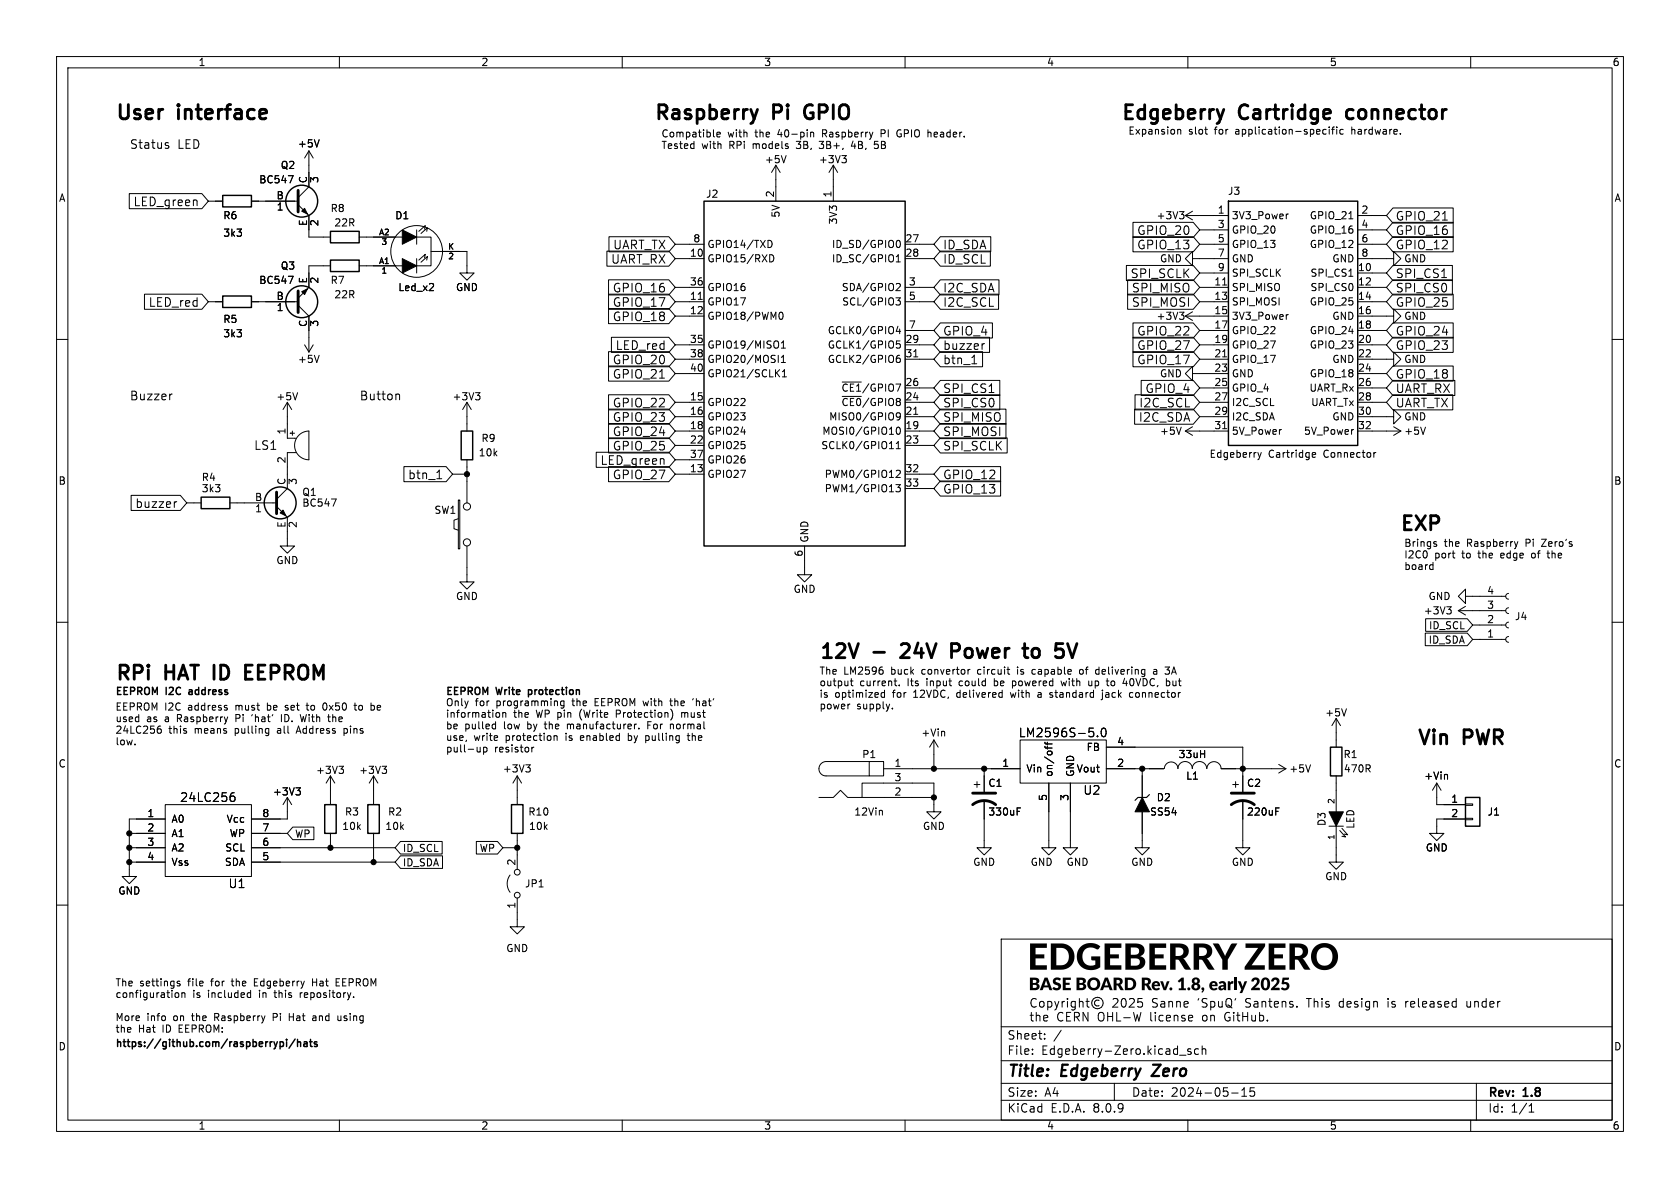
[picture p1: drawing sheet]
<svg xmlns="http://www.w3.org/2000/svg" width="297mm" height="210mm" viewBox="0 0 297 210" stroke-linecap="round" stroke-linejoin="round" font-family="sans-serif">
<defs><g id="words">
<text font-size="6.4" x="181.6" y="172.2">EDGEBERRYZERO</text>
<g font-size="3.5">
<text x="20.3" y="21.3">User</text>
<text x="31.6" y="21.3">interface</text>
<text x="115.6" y="21.3">Raspberry</text>
<text x="136.8" y="21.3">Pi</text>
<text x="143.4" y="21.3">GPIO</text>
<text x="198.1" y="21.3">Edgeberry</text>
<text x="219.3" y="21.3">Cartridge</text>
<text x="239.2" y="21.3">connector</text>
<text x="247.4" y="94">EXP</text>
<text x="144.8" y="116.6">12V</text>
<text x="154.5" y="116.6">-</text>
<text x="160.5" y="116.6">24V</text>
<text x="170.3" y="116.6">Power</text>
<text x="184.2" y="116.6">to</text>
<text x="20.3" y="120.4">RPi</text>
<text x="29.4" y="120.4">HAT ID</text>
<text x="45.5" y="120.4">EEPROM</text>
<text x="250.4" y="131.8">Vin</text>
<text x="258.9" y="131.8">PWR</text>
</g>
<text font-size="3" x="181.9" y="176">BASEBOARD Rev.1.8, early 2025</text>
<g font-size="2.8">
<text x="178" y="190.9">Title:</text>
<text x="187.7" y="190.9">Edgeberry</text>
<text x="204.6" y="190.9">Zero</text>
</g>
<g font-size="2.1">
<text x="22.9" y="26.4">Status</text>
<text x="31.4" y="26.4">LED</text>
<text x="23.5" y="36.7">LED_green</text>
<text x="201" y="41.7">GPIO_20</text>
<text x="246.6" y="39.2">GPIO_21</text>
<text x="246.6" y="41.7">GPIO_16</text>
<text x="108" y="46.8">UART_RX</text>
<text x="108.3" y="44.3">UART_TX</text>
<text x="166.6" y="46.8">ID_SCL</text>
<text x="166.6" y="44.3">ID_SDA</text>
<text x="201" y="44.3">GPIO_13</text>
<text x="246.6" y="44.3">GPIO_12</text>
<text x="108.3" y="51.9">GPIO_16</text>
<text x="166.6" y="51.9">I2C_SDA</text>
<text x="199.8" y="49.4">SPI_SCLK</text>
<text x="200" y="51.9">SPI_MISO</text>
<text x="246.6" y="51.9">SPI_CS0</text>
<text x="246.6" y="49.4">SPI_CS1</text>
<text x="26.2" y="54.4">LED_red</text>
<text x="108.3" y="54.4">GPIO_17</text>
<text x="108.3" y="57">GPIO_18</text>
<text x="166.6" y="54.4">I2C_SCL</text>
<text x="166.6" y="59.5">GPIO_4</text>
<text x="200" y="54.4">SPI_MOSI</text>
<text x="201" y="59.5">GPIO_22</text>
<text x="246.6" y="54.4">GPIO_25</text>
<text x="246.6" y="59.5">GPIO_24</text>
<text x="108.3" y="64.6">GPIO_20</text>
<text x="108.8" y="62.1">LED_red</text>
<text x="166.6" y="64.6">btn_1</text>
<text x="166.6" y="62.1">buzzer</text>
<text x="201" y="64.6">GPIO_17</text>
<text x="201" y="62.1">GPIO_27</text>
<text x="246.6" y="62.1">GPIO_23</text>
<text x="22.9" y="70.9">Buzzer</text>
<text x="63.5" y="70.9">Button</text>
<text x="108.3" y="67.1">GPIO_21</text>
<text x="166.6" y="69.7">SPI_CS1</text>
<text x="202.4" y="69.7">GPIO_4</text>
<text x="246.6" y="69.7">UART_RX</text>
<text x="246.6" y="67.1">GPIO_18</text>
<text x="108.3" y="74.8">GPIO_23</text>
<text x="108.3" y="72.2">GPIO_22</text>
<text x="108.3" y="77.3">GPIO_24</text>
<text x="166.6" y="77.3">SPI_MOSI</text>
<text x="166.6" y="74.8">SPI_MISO</text>
<text x="166.6" y="72.2">SPI_CS0</text>
<text x="201.3" y="74.8">I2C_SDA</text>
<text x="201.3" y="72.2">I2C_SCL</text>
<text x="246.6" y="72.2">UART_TX</text>
<text x="44.8" y="79.7">LS1</text>
<text x="106.1" y="82.4">LED_green</text>
<text x="108.3" y="79.8">GPIO_25</text>
<text x="166.6" y="79.8">SPI_SCLK</text>
<text x="23.9" y="90">buzzer</text>
<text x="72.1" y="84.9">btn_1</text>
<text x="108.3" y="84.9">GPIO_27</text>
<text x="166.6" y="87.5">GPIO_13</text>
<text x="166.6" y="84.9">GPIO_12</text>
<text x="180" y="130.5">LM2596S-5.0</text>
<text x="31.7" y="142">24LC256</text>
<text x="191.4" y="140.7">U2</text>
<text x="40.3" y="157.2">U1</text>
<text x="196.5" y="178.3">2025</text>
<text x="203.6" y="178.3">Sanne</text>
<text x="211.9" y="178.3">'SpuQ'</text>
<text x="220.4" y="178.3">Santens.</text>
<text x="231.5" y="178.3">This</text>
<text x="237.3" y="178.3">design</text>
<text x="246" y="178.3">is</text>
<text x="249.3" y="178.3">released</text>
<text x="260.2" y="178.3">under</text>
<text x="178" y="184">Sheet:</text>
<text x="181.9" y="180.8">the</text>
<text x="186.7" y="180.8">CERN OHL-W</text>
<text x="203.4" y="180.8">license</text>
<text x="212.8" y="180.8">on</text>
<text x="216.9" y="180.8">GitHub.</text>
<text x="178" y="186.7">File:</text>
<text x="184.1" y="186.7">Edgeberry-Zero.kicad_sch</text>
<text x="178" y="196.9">KiCad</text>
<text x="178" y="194.1">Size:</text>
<text x="184.7" y="194.1">A4</text>
<text x="185.7" y="196.9">E.D.A.</text>
<text x="193.3" y="196.9">8.0.9</text>
<text x="200" y="194.1">Date:</text>
<text x="207" y="194.1">2024-05-15</text>
<text x="263" y="194.3">Rev:</text>
<text x="263" y="196.9">Id:</text>
<text x="267.1" y="196.9">1/1</text>
<text x="269.4" y="194.3">1.8</text>
</g>
<g font-size="1.8">
<text x="35" y="11.9">1</text>
<text x="85" y="11.9">2</text>
<text x="135" y="11.9">3</text>
<text x="185" y="11.9">4</text>
<text x="235" y="11.9">5</text>
<text x="285" y="11.9">6</text>
<text x="199.4" y="23.9">Expansion</text>
<text x="210.1" y="23.9">slot</text>
<text x="214.9" y="23.9">for</text>
<text x="218.7" y="23.9">application-specific</text>
<text x="239.4" y="23.9">hardware.</text>
<text x="52.6" y="26.3">+5V</text>
<text x="116.8" y="24.4">Compatible</text>
<text x="116.8" y="26.4">Tested</text>
<text x="124.1" y="26.4">with</text>
<text x="128.7" y="24.4">with</text>
<text x="129" y="26.4">RPi</text>
<text x="133.4" y="26.4">models</text>
<text x="133.6" y="24.4">the</text>
<text x="135.1" y="29.1">+5V</text>
<text x="137.8" y="24.4">40-pin</text>
<text x="141.3" y="26.4">3B,</text>
<text x="144.7" y="29.1">+3V3</text>
<text x="145.6" y="26.4">3B+,</text>
<text x="145.8" y="24.4">Raspberry</text>
<text x="151.4" y="26.4">4B,</text>
<text x="155.6" y="26.4">5B</text>
<text x="156.4" y="24.4">PI</text>
<text x="159.4" y="24.4">GPIO header.</text>
<text x="10.3" y="35.9">A</text>
<text x="45.7" y="32.6">BC547</text>
<text x="48.8" y="35.3">B</text>
<text x="49.5" y="30.1">Q2</text>
<text x="54.4" y="32.5" transform="rotate(-90 54.4 32.5)">C</text>
<text x="56.6" y="32.5" transform="rotate(-90 56.6 32.5)">3</text>
<text x="124.7" y="35.2">J2</text>
<text x="136.9" y="35" transform="rotate(-90 136.9 35)">2</text>
<text x="147.1" y="35" transform="rotate(-90 147.1 35)">1</text>
<text x="217" y="34.6">J3</text>
<text x="285.3" y="35.9">A</text>
<text x="39.4" y="39">R6</text>
<text x="48.8" y="37.5">1</text>
<text x="54.4" y="40" transform="rotate(-90 54.4 40)">E</text>
<text x="56.6" y="40.1" transform="rotate(-90 56.6 40.1)">2</text>
<text x="58.3" y="37.7">R8</text>
<text x="59" y="40.2">22R</text>
<text x="69.8" y="39">D1</text>
<text x="138" y="38.6" transform="rotate(-90 138 38.6)">5V</text>
<text x="148.2" y="39.8" transform="rotate(-90 148.2 39.8)">3V3</text>
<text x="204.4" y="39">+3V3</text>
<text x="215.2" y="37.8">1</text>
<text x="215.2" y="40.4">3</text>
<text x="217.7" y="39">3V3_Power</text>
<text x="217.7" y="41.5">GPIO_20</text>
<text x="231.5" y="39">GPIO_21</text>
<text x="231.5" y="41.5">GPIO_16</text>
<text x="240.6" y="37.8">2</text>
<text x="240.6" y="40.4">4</text>
<text x="39.4" y="42">3k3</text>
<text x="49.5" y="47.9">Q3</text>
<text x="121.9" y="45.5">10</text>
<text x="122.5" y="42.9">8</text>
<text x="125" y="46.6">GPIO15/RXD</text>
<text x="125" y="44">GPIO14/TXD</text>
<text x="147" y="44">ID_SD/GPIO0</text>
<text x="147" y="46.6">ID_SC/GPIO1</text>
<text x="160" y="42.9">27</text>
<text x="160" y="45.5">28</text>
<text x="205" y="46.6">GND</text>
<text x="215.2" y="42.9">5</text>
<text x="215.2" y="45.5">7</text>
<text x="217.7" y="44">GPIO_13</text>
<text x="217.7" y="46.6">GND</text>
<text x="231.5" y="44">GPIO_12</text>
<text x="235.4" y="46.6">GND</text>
<text x="240.6" y="42.9">6</text>
<text x="240.6" y="45.5">8</text>
<text x="248.2" y="46.6">GND</text>
<text x="45.7" y="50.4">BC547</text>
<text x="48.8" y="53.1">B</text>
<text x="54.4" y="50.2" transform="rotate(-90 54.4 50.2)">E</text>
<text x="56.6" y="50.2" transform="rotate(-90 56.6 50.2)">2</text>
<text x="58.3" y="50.4">R7</text>
<text x="59" y="52.9">22R</text>
<text x="70.3" y="51.7">Led_x2</text>
<text x="80.5" y="51.7">GND</text>
<text x="121.9" y="53.1">11</text>
<text x="121.9" y="50.5">36</text>
<text x="125" y="51.7">GPIO16</text>
<text x="148.7" y="51.7">SDA/GPIO2</text>
<text x="160.6" y="50.5">3</text>
<text x="160.6" y="53.1">5</text>
<text x="214.6" y="50.5">11</text>
<text x="214.6" y="53.1">13</text>
<text x="215.2" y="48">9</text>
<text x="217.7" y="51.7">SPI_MISO</text>
<text x="217.7" y="49.1">SPI_SCLK</text>
<text x="231.6" y="49.1">SPI_CS1</text>
<text x="231.6" y="51.7">SPI_CS0</text>
<text x="240" y="48">10</text>
<text x="240" y="50.5">12</text>
<text x="240" y="53.1">14</text>
<text x="39.4" y="57.3">R5</text>
<text x="39.4" y="59.8">3k3</text>
<text x="48.8" y="55.3">1</text>
<text x="54.4" y="57.9" transform="rotate(-90 54.4 57.9)">C</text>
<text x="56.6" y="57.9" transform="rotate(-90 56.6 57.9)">3</text>
<text x="121.9" y="55.6">12</text>
<text x="125" y="54.2">GPIO17</text>
<text x="125" y="56.7">GPIO18/PWM0</text>
<text x="146.2" y="59.3">GCLK0/GPIO4</text>
<text x="148.8" y="54.2">SCL/GPIO3</text>
<text x="160.6" y="58.2">7</text>
<text x="204.4" y="56.7">+3V3</text>
<text x="214.6" y="55.6">15</text>
<text x="214.6" y="58.2">17</text>
<text x="217.7" y="54.2">SPI_MOSI</text>
<text x="217.7" y="56.7">3V3_Power</text>
<text x="217.7" y="59.3">GPIO_22</text>
<text x="231.5" y="54.2">GPIO_25</text>
<text x="231.5" y="59.3">GPIO_24</text>
<text x="235.4" y="56.7">GND</text>
<text x="240" y="55.6">16</text>
<text x="240" y="58.2">18</text>
<text x="248.2" y="56.7">GND</text>
<text x="52.6" y="64.4">+5V</text>
<text x="121.9" y="60.7">35</text>
<text x="121.9" y="63.2">38</text>
<text x="121.9" y="65.8">40</text>
<text x="125" y="61.8">GPIO19/MISO1</text>
<text x="125" y="64.4">GPIO20/MOSI1</text>
<text x="146.2" y="61.8">GCLK1/GPIO5</text>
<text x="146.2" y="64.4">GCLK2/GPIO6</text>
<text x="160" y="60.7">29</text>
<text x="160" y="63.2">31</text>
<text x="214.6" y="60.7">19</text>
<text x="214.6" y="63.2">21</text>
<text x="214.6" y="65.8">23</text>
<text x="217.7" y="61.8">GPIO_27</text>
<text x="217.7" y="64.4">GPIO_17</text>
<text x="231.5" y="61.8">GPIO_23</text>
<text x="235.4" y="64.4">GND</text>
<text x="240" y="60.7">20</text>
<text x="240" y="63.2">22</text>
<text x="240" y="65.8">24</text>
<text x="248.2" y="64.4">GND</text>
<text x="48.8" y="71">+5V</text>
<text x="79.9" y="71">+3V3</text>
<text x="121.9" y="70.9">15</text>
<text x="125" y="72">GPIO22</text>
<text x="125" y="66.9">GPIO21/SCLK1</text>
<text x="148.7" y="72">~{CE0}/GPIO8</text>
<text x="148.7" y="69.4">~{CE1}/GPIO7</text>
<text x="160" y="70.9">24</text>
<text x="160" y="68.3">26</text>
<text x="205" y="66.9">GND</text>
<text x="214.6" y="68.3">25</text>
<text x="214.6" y="70.9">27</text>
<text x="217.7" y="66.9">GND</text>
<text x="217.7" y="69.4">GPIO_4</text>
<text x="217.7" y="72">I2C_SCL</text>
<text x="231.4" y="69.4">UART_Rx</text>
<text x="231.5" y="66.9">GPIO_18</text>
<text x="231.7" y="72">UART_Tx</text>
<text x="240" y="68.3">26</text>
<text x="240" y="70.9">28</text>
<text x="50.5" y="76.9" transform="rotate(-90 50.5 76.9)">1</text>
<text x="121.9" y="73.4">16</text>
<text x="121.9" y="75.9">18</text>
<text x="125" y="74.5">GPIO23</text>
<text x="125" y="77.1">GPIO24</text>
<text x="145.3" y="77.1">MOSI0/GPIO10</text>
<text x="146.5" y="74.5">MISO0/GPIO9</text>
<text x="160" y="75.9">19</text>
<text x="160" y="73.4">21</text>
<text x="205" y="77.1">+5V</text>
<text x="214.6" y="73.4">29</text>
<text x="214.6" y="75.9">31</text>
<text x="217.7" y="74.5">I2C_SDA</text>
<text x="217.7" y="77.1">5V_Power</text>
<text x="230.4" y="77.1">5V_Power</text>
<text x="235.4" y="74.5">GND</text>
<text x="240" y="73.4">30</text>
<text x="240" y="75.9">32</text>
<text x="248.2" y="74.5">GND</text>
<text x="248.2" y="77.1">+5V</text>
<text x="50.5" y="82" transform="rotate(-90 50.5 82)">2</text>
<text x="84.5" y="80.9">10k</text>
<text x="85" y="78.3">R9</text>
<text x="121.9" y="83.6">13</text>
<text x="121.9" y="78.5">22</text>
<text x="121.9" y="81">37</text>
<text x="125" y="79.6">GPIO25</text>
<text x="125" y="82.1">GPIO26</text>
<text x="145.1" y="79.6">SCLK0/GPIO11</text>
<text x="160" y="78.5">23</text>
<text x="160" y="83.6">32</text>
<text x="213.7" y="81.1">Edgeberry</text>
<text x="224.2" y="81.1">Cartridge</text>
<text x="234.1" y="81.1">Connector</text>
<text x="10.3" y="85.9">B</text>
<text x="35.6" y="85.2">R4</text>
<text x="35.6" y="87.2">3k3</text>
<text x="45" y="88.6">B</text>
<text x="50.5" y="85.8" transform="rotate(-90 50.5 85.8)">C</text>
<text x="52.8" y="85.8" transform="rotate(-90 52.8 85.8)">3</text>
<text x="53.3" y="89.8">BC547</text>
<text x="53.3" y="87.9">Q1</text>
<text x="125" y="84.7">GPIO27</text>
<text x="145.7" y="84.7">PWM0/GPIO12</text>
<text x="145.7" y="87.2">PWM1/GPIO13</text>
<text x="160" y="86.1">33</text>
<text x="285.3" y="85.9">B</text>
<text x="45" y="90.9">1</text>
<text x="50.5" y="93.4" transform="rotate(-90 50.5 93.4)">E</text>
<text x="52.8" y="93.4" transform="rotate(-90 52.8 93.4)">2</text>
<text x="76.7" y="91">SW1</text>
<text x="48.8" y="99.9">GND</text>
<text x="142" y="98.5" transform="rotate(-90 142 98.5)">6</text>
<text x="143.1" y="96" transform="rotate(-90 143.1 96)">GND</text>
<text x="248.2" y="96.8">Brings</text>
<text x="248.2" y="98.8">I2C0</text>
<text x="248.2" y="100.8">board</text>
<text x="253.6" y="98.8">port</text>
<text x="255.3" y="96.8">the</text>
<text x="258.6" y="98.8">to</text>
<text x="259.5" y="96.8">Raspberry</text>
<text x="261.6" y="98.8">the</text>
<text x="265.8" y="98.8">edge</text>
<text x="270" y="96.8">Pi</text>
<text x="271.4" y="98.8">of</text>
<text x="273" y="96.8">Zero's</text>
<text x="274.5" y="98.8">the</text>
<text x="80.5" y="106.3">GND</text>
<text x="140.2" y="105">GND</text>
<text x="252.5" y="106.3">GND</text>
<text x="262.8" y="107.7">3</text>
<text x="262.8" y="105.2">4</text>
<text x="251.6" y="108.8">+3V3</text>
<text x="252.5" y="114">ID_SDA</text>
<text x="252.5" y="111.4">ID_SCL</text>
<text x="262.8" y="112.8">1</text>
<text x="262.8" y="110.2">2</text>
<text x="267.7" y="109.8">J4</text>
<text x="144.8" y="119.3">The</text>
<text x="149.2" y="119.3">LM2596</text>
<text x="157.6" y="119.3">buck</text>
<text x="163.2" y="119.3">convertor</text>
<text x="173.3" y="119.3">circuit</text>
<text x="180.5" y="119.3">is</text>
<text x="183.3" y="119.3">capable</text>
<text x="191.9" y="119.3">of</text>
<text x="195" y="119.3">delivering</text>
<text x="205.4" y="119.3">a</text>
<text x="207.7" y="119.3">3A</text>
<text x="20.3" y="125.7">EEPROM I2C</text>
<text x="20.3" y="122.9">EEPROM</text>
<text x="29.4" y="122.9">I2C</text>
<text x="33.4" y="125.7">address</text>
<text x="34" y="122.9">address</text>
<text x="41.9" y="125.7">must</text>
<text x="47.7" y="125.7">be</text>
<text x="51.1" y="125.7">set</text>
<text x="55.1" y="125.7">to</text>
<text x="58.1" y="125.7">0x50</text>
<text x="64" y="125.7">to</text>
<text x="67" y="125.7">be</text>
<text x="78.7" y="122.9">EEPROM</text>
<text x="78.7" y="124.9">Only</text>
<text x="84" y="124.9">for</text>
<text x="87.8" y="122.9">Write</text>
<text x="87.9" y="124.9">programming</text>
<text x="94" y="122.9">protection</text>
<text x="101.5" y="124.9">the</text>
<text x="105.6" y="124.9">EEPROM with</text>
<text x="119.4" y="124.9">the</text>
<text x="123.5" y="124.9">'hat'</text>
<text x="144.8" y="121.4">output</text>
<text x="144.8" y="123.4">is</text>
<text x="144.8" y="125.5">power</text>
<text x="147.6" y="123.4">optimized</text>
<text x="151.5" y="125.5">supply.</text>
<text x="152" y="121.4">current.</text>
<text x="157.9" y="123.4">for</text>
<text x="160.5" y="121.4">Its</text>
<text x="161.8" y="123.4">12VDC,</text>
<text x="164.1" y="121.4">input</text>
<text x="169.6" y="123.4">delivered</text>
<text x="170" y="121.4">could</text>
<text x="176.4" y="121.4">be</text>
<text x="179.4" y="123.4">with</text>
<text x="179.8" y="121.4">powered</text>
<text x="184.3" y="123.4">a</text>
<text x="186.7" y="123.4">standard</text>
<text x="188.7" y="121.4">with</text>
<text x="193.7" y="121.4">up</text>
<text x="196.1" y="123.4">jack</text>
<text x="197.2" y="121.4">to</text>
<text x="200.2" y="121.4">40VDC,</text>
<text x="201.2" y="123.4">connector</text>
<text x="208" y="121.4">but</text>
<text x="20.3" y="127.7">used</text>
<text x="20.3" y="129.8">24LC256</text>
<text x="20.3" y="131.8">low.</text>
<text x="25.9" y="127.7">as</text>
<text x="29.3" y="127.7">a</text>
<text x="29.8" y="129.8">this</text>
<text x="31.6" y="127.7">Raspberry</text>
<text x="34.5" y="129.8">means</text>
<text x="41.8" y="129.8">pulling</text>
<text x="42.1" y="127.7">Pi</text>
<text x="45.2" y="127.7">'hat'</text>
<text x="49.5" y="129.8">all</text>
<text x="50.6" y="127.7">ID.</text>
<text x="53.1" y="129.8">Address</text>
<text x="54.2" y="127.7">With</text>
<text x="59.3" y="127.7">the</text>
<text x="61.6" y="129.8">pins</text>
<text x="78.7" y="127">information</text>
<text x="78.7" y="129">be</text>
<text x="78.7" y="131.1">use,</text>
<text x="82.1" y="129">pulled</text>
<text x="83.8" y="131.1">write</text>
<text x="89.2" y="129">low</text>
<text x="89.5" y="131.1">protection</text>
<text x="90.8" y="127">the</text>
<text x="93.5" y="129">by</text>
<text x="94.9" y="127">WP pin</text>
<text x="96.8" y="129">the</text>
<text x="100.3" y="131.1">is</text>
<text x="100.9" y="129">manufacturer.</text>
<text x="102.9" y="127">(Write</text>
<text x="103.1" y="131.1">enabled</text>
<text x="109.6" y="127">Protection)</text>
<text x="111.7" y="131.1">by</text>
<text x="115" y="131.1">pulling</text>
<text x="115.3" y="129">For</text>
<text x="119.5" y="129">normal</text>
<text x="121.3" y="127">must</text>
<text x="122.7" y="131.1">the</text>
<text x="162.8" y="130.4">+Vin</text>
<text x="197.4" y="131.8">4</text>
<text x="234.2" y="126.8">+5V</text>
<text x="10.3" y="135.9">C</text>
<text x="55.8" y="137">+3V3</text>
<text x="63.4" y="137">+3V3</text>
<text x="78.7" y="133.1">pull-up</text>
<text x="87.4" y="133.1">resistor</text>
<text x="88.8" y="136.8">+3V3</text>
<text x="152.3" y="134.2">P1</text>
<text x="158" y="135.6">1</text>
<text x="177.1" y="135.6">1</text>
<text x="181.4" y="136.8">Vin</text>
<text x="186.3" y="137.4" transform="rotate(-90 186.3 137.4)">on/off</text>
<text x="190.1" y="137.4" transform="rotate(-90 190.1 137.4)">GND</text>
<text x="190.2" y="136.8">Vout</text>
<text x="192" y="132.9">FB</text>
<text x="197.4" y="135.6">2</text>
<text x="208.3" y="134.2">33uH</text>
<text x="227.8" y="136.8">+5V</text>
<text x="237.4" y="134.2">R1</text>
<text x="237.5" y="136.8">470R</text>
<text x="285.3" y="135.9">C</text>
<text x="48.2" y="140.8">+3V3</text>
<text x="158" y="140.7">2</text>
<text x="158" y="138.2">3</text>
<text x="174.6" y="139.3">C1</text>
<text x="185.2" y="141.7" transform="rotate(-90 185.2 141.7)">5</text>
<text x="189" y="141.7" transform="rotate(-90 189 141.7)">3</text>
<text x="204.4" y="141.8">D2</text>
<text x="209.6" y="138">L1</text>
<text x="220.4" y="139.3">C2</text>
<text x="251.7" y="138">+Vin</text>
<text x="256.5" y="142">1</text>
<text x="26" y="144.5">1</text>
<text x="26" y="147.1">2</text>
<text x="26" y="149.6">3</text>
<text x="30.2" y="145.6">A0</text>
<text x="30.2" y="148.2">A1</text>
<text x="40" y="145.6">Vcc</text>
<text x="40.5" y="148.2">WP</text>
<text x="46.3" y="149.6">6</text>
<text x="46.3" y="147.1">7</text>
<text x="46.3" y="144.5">8</text>
<text x="52.1" y="148.3">WP</text>
<text x="60.4" y="146.9">10k</text>
<text x="60.9" y="144.4">R3</text>
<text x="68" y="146.9">10k</text>
<text x="68.5" y="144.4">R2</text>
<text x="93.3" y="144.4">R10</text>
<text x="93.4" y="146.9">10k</text>
<text x="150.9" y="144.4">12Vin</text>
<text x="163.1" y="146.9">GND</text>
<text x="174.6" y="144.4">330uF</text>
<text x="203.2" y="144.4">SS54</text>
<text x="220.4" y="144.4">220uF</text>
<text x="234.5" y="146.1" transform="rotate(-90 234.5 146.1)">D3</text>
<text x="239.6" y="146.6" transform="rotate(-90 239.6 146.6)">LED</text>
<text x="256.5" y="144.5">2</text>
<text x="262.9" y="144.4">J1</text>
<text x="26" y="152.1">4</text>
<text x="30.2" y="150.7">A2</text>
<text x="30.2" y="153.3">Vss</text>
<text x="39.7" y="153.3">SDA</text>
<text x="39.7" y="150.7">SCL</text>
<text x="46.3" y="152.1">5</text>
<text x="71.1" y="150.8">ID_SCL</text>
<text x="71.1" y="153.4">ID_SDA</text>
<text x="84.7" y="150.8">WP</text>
<text x="91.2" y="153.1" transform="rotate(-90 91.2 153.1)">2</text>
<text x="172" y="153.3">GND</text>
<text x="182.1" y="153.3">GND</text>
<text x="188.5" y="153.3">GND</text>
<text x="199.9" y="153.3">GND</text>
<text x="217.7" y="153.3">GND</text>
<text x="234.2" y="155.8">GND</text>
<text x="252" y="150.7">GND</text>
<text x="20.8" y="158.3">GND</text>
<text x="91.2" y="160.7" transform="rotate(-90 91.2 160.7)">1</text>
<text x="92.7" y="157.1">JP1</text>
<text x="89.4" y="168.5">GND</text>
<text x="20.3" y="174.5">The</text>
<text x="20.3" y="176.5">configuration</text>
<text x="24.7" y="174.5">settings</text>
<text x="33.4" y="174.5">file</text>
<text x="34.1" y="176.5">is</text>
<text x="36.9" y="176.5">included</text>
<text x="37.6" y="174.5">for</text>
<text x="41.5" y="174.5">the</text>
<text x="45.6" y="174.5">Edgeberry</text>
<text x="46.1" y="176.5">in</text>
<text x="49" y="176.5">this</text>
<text x="53.7" y="176.5">repository.</text>
<text x="56.1" y="174.5">Hat</text>
<text x="60.4" y="174.5">EEPROM</text>
<text x="10.3" y="185.9">D</text>
<text x="20.3" y="180.6">More</text>
<text x="20.3" y="182.6">the</text>
<text x="20.3" y="185.2">https://github.com/raspberrypi/hats</text>
<text x="24.5" y="182.6">Hat</text>
<text x="26" y="180.6">info</text>
<text x="28.8" y="182.6">ID</text>
<text x="30.8" y="180.6">on</text>
<text x="31.9" y="182.6">EEPROM:</text>
<text x="34.2" y="180.6">the</text>
<text x="38.4" y="180.6">Raspberry</text>
<text x="48.9" y="180.6">Pi</text>
<text x="52" y="180.6">Hat</text>
<text x="56.3" y="180.6">and</text>
<text x="61" y="180.6">using</text>
<text x="285.3" y="185.9">D</text>
<text x="35" y="199.9">1</text>
<text x="85" y="199.9">2</text>
<text x="135" y="199.9">3</text>
<text x="185" y="199.9">4</text>
<text x="235" y="199.9">5</text>
<text x="285" y="199.9">6</text>
</g>
<g font-size="1.4">
<text x="66.9" y="41.7">A2</text>
<text x="66.9" y="46.7">A1</text>
<text x="67.3" y="43.6">3</text>
<text x="79.1" y="44.2">K</text>
<text x="79.1" y="46.2">2</text>
<text x="67.3" y="48.7">1</text>
<text x="236" y="142.2" transform="rotate(-90 236 142.2)">2</text>
<text x="236" y="148.6" transform="rotate(-90 236 148.6)">1</text>
</g>
</g></defs>
<g fill="none" stroke="#000" stroke-width=".18">
<path d="M10 10h277v190h-277zM12 12h273v186h-273zM60 10v2M110 10v2M160 10v2M210 10v2M260 10v2M22.9 34.2h12.8l1.1 1.4-1.1 1.3h-12.8zM29.4 25.7l.4 .1 .1 .2-.3 .2h-.3M29.4 25.2l.4 .1M36.8 35.6h2.6M44.4 35.6h8.3"/>
<path d="M51 31.1h.8l-.5 1.2M52.7 36.2l1.9 1.9v3.8h3.8M54.6 26.7v6.3l-1.9 1.9M54.6 26.7l-.8 1.2M54.6 26.7l.8 1.2M56.4 24.7l-.4 1.3M126.7 23.8l.6-.1v-.3h-.4l-.2 .1 .1 .7h.5M137.2 29.2v6.4M137.2 29.2l-.8 1.3M137.2 29.2l.7 1.3M139 27.5l-.4 1.3M143.3 23.5l.2-.1h.3l.1 .8"/>
<path d="M143.3 23.4v.8M144.8 25h.8M144.8 26.1l.2 .2M147.3 29.2v6.4M147.3 29.2l-.7 1.3M147.3 29.2l.8 1.3M148.8 27.5h.8l-.4 .5M149.4 28l.2 .2v.3l-.2 .3M150.8 24.9l-.3 .9h.8M154.6 26.1l.1 .2 .5-.1M155.2 25h-.6v.6l.1-.1h.5M155.8 23.6h.4"/>
<path d="M156.2 22.9h-.4v1.3M159 22.9a.68 .68 0 0 0-.5 .7 .68 .68 0 0 0 .5 .6M200.3 39.3h10.6l1.2 1.3-1.2 1.4h-10.6zM208.2 22.9v.8M208.5 37.4h.8l-.4 .5M208.7 23.1v.6M209.1 37.9l.2 .2v.3l-.2 .3M209.5 38.1l1.3 .8M209.5 38.1h7.7M210.8 37.3l-1.3 .8M213.3 23.7h.2M227.8 37.8l-.4 .3"/>
<path d="M234.4 23.7h-.3M235 22.9v.8M235.4 22.9h.5M235.6 22.6v1.1M235.8 22.4h.1M236.3 22.4v.2M236.3 22.9v.8M237.5 22.9h-.4l-.2 .2 .1 .6h.5M238.5 38.7h.7M240 38.1h5.1M246.3 36.8h10.6v2.6h-10.6l-1.2-1.3zM246.3 39.3h10.6v2.7h-10.6l-1.2-1.4z"/>
<path d="M255 38.9h.9M25.5 52h10.2l1.1 1.3-1.1 1.4h-10.2zM36.8 53.3h2.6M44.4 53.3h8.3M51 48.8h.8l-.5 1.3M52.7 54l1.9 1.9v6.3M58.4 47h-3.8v3.8l-1.9 1.9M63.5 41.9h7.6M63.5 47h7.6M73.7 41.9h2.5v5.1h-2.5M73.7 40.6v2.6M73.7 45.7v2.6"/>
<path d="M75.1 40.5l.1-.6-1.2 1M75.1 45.6l.1-.6-1.2 1M75.4 40.9l.2-.6-1.2 1M75.4 46l.2-.7-1.2 1.1M76.2 44.5h6.3v3.8h1.3l-1.3 1.2-1.2-1.2h1.2M107.3 44.4h10.9l1.2 1.3-1.2 1.4h-10.9zM107.6 52h10.6l1.2 1.3-1.2 1.4h-10.6zM107.6 54.5h10.6l1.2 1.4-1.2 1.3h-10.6zM107.6 49.5h10.6l1.2 1.3-1.2 1.3h-10.6zM107.7 41.8h10.5l1.2 1.4-1.2 1.3h-10.5zM108.1 59.6h10.1l1.2 1.4-1.2 1.3h-10.1zM119.4 45.7h5.1"/>
<path d="M119.4 53.3h5.1M119.4 55.9h5.1M119.4 43.2h5.1M119.4 50.8h5.1M123.4 52.9h.8M135.8 42.5a.64 .64 0 0 1 .7 .6 .64 .64 0 0 1-.7 .7M136.1 45a.64 .64 0 0 1 .7 .7 .64 .64 0 0 1-.7 .6M137.7 55.7l.1-.4 .2-.1a.68 .68 0 0 1 .5 .6 .68 .68 0 0 1-.5 .7l-.2-.2-.1-.3M158.4 52.6h.8l-.5 .5 .4 .2 .1 .4-.3 .2h-.3M158.4 46.3h.8M158.4 45.4l.4-.4v1.3M158.6 42.6l.1-.1a.68 .68 0 0 1 .5 .6 .68 .68 0 0 1-.5 .7l-.1-.1"/>
<path d="M158.6 50.1l.4 .1 .2 .3-.8 .9h.8M158.7 57.7l-.3 .9h.8M159 58.2v.8M160 45.7h5.1M160 53.3h5.1M160 43.2h5.1M160 50.8h5.1M160 58.4h5.1M166.2 52h10.3v2.7h-10.3l-1.1-1.4zM166.2 49.5h10.4v2.6h-10.4l-1.1-1.3zM166.2 44.4h8.9v2.7h-8.9l-1.1-1.4zM166.2 41.8h9v2.7h-9l-1.1-1.3z"/>
<path d="M166.2 57.1h9.2v2.7h-9.2l-1.1-1.4zM166.2 59.6h8.7v2.7h-8.7l-1.1-1.3zM199.1 46.9h11.8l1.2 1.4-1.2 1.3h-11.8zM199.3 49.5h11.6l1.2 1.3-1.2 1.3h-11.6zM199.3 52h11.6l1.2 1.3-1.2 1.4h-11.6zM200.3 57.1h10.6l1.2 1.3-1.2 1.4h-10.6zM200.3 41.8h10.6l1.2 1.4-1.2 1.3h-10.6zM200.3 59.6h10.6l1.2 1.4-1.2 1.3h-10.6zM209.1 55.7l.2 .2v.3l-.2 .3M209.3 55.2l-.4 .5M209.5 55.9h7.7M209.5 55.9l1.3 .7"/>
<path d="M210.8 45.7v-1.2l-1.3 1.2 1.3 1.3v-1.3h6.4M210.8 55.1l-1.3 .8M212.1 53.3h5.1M212.1 43.2h5.1M212.1 50.8h5.1M212.1 58.4h5.1M212.1 48.3h5.1M212.1 40.6h5.1M216.1 50.4h.8M227.8 55.6l-.4 .3M238.5 48.8h.7M240 45.7h6.4v-1.2l1.2 1.2-1.2 1.3v-1.3"/>
<path d="M240 55.9h6.4v-1.3l1.2 1.3-1.2 1.3v-1.3M240 53.3h5.1M240 43.2h5.1M240 50.8h5.1M240 58.4h5.1M240 48.3h5.1M240 40.6h5.1M246.3 49.5h10.5v2.6h-10.5l-1.2-1.3zM246.3 41.8h10.6v2.7h-10.6l-1.2-1.3zM246.3 46.9h10.5v2.7h-10.5l-1.2-1.3zM246.3 52h10.6v2.7h-10.6l-1.2-1.4zM246.3 57.1h10.6v2.7h-10.6l-1.2-1.4z"/>
<path d="M246.3 59.6h10.6v2.7h-10.6l-1.2-1.3zM254.9 49.1h.8M10 60h2M30.4 69.7h-.3M50.8 71.1v6.4h1.5M50.8 71.1l-.8 1.3M50.8 71.1l.8 1.3M51.3 76.6h.1M51.3 76.6h.8M51.7 76.2v.8M52.6 69.4l-.4 1.3M52.8 77a2.54 2.54 0 0 1 1.8-.8v5.1a2.54 2.54 0 0 1-2.3-1.6 2.54 2.54 0 0 1 .5-2.7z"/>
<path d="M53.8 61l.8 1.2M55.4 61l-.8 1.2M56.4 62.8l-.4 1.3M70.2 69.7h.2l.2 .2v.8M82.5 71.1v5.1M82.5 71.1l-.7 1.3M82.5 71.1l.8 1.3M84.1 69.4h.7l-.4 .5M84.6 69.9l.2 .2v.3l-.2 .3M105.4 79.9h12.8l1.2 1.4-1.2 1.3h-12.8zM107.6 77.4h10.6l1.2 1.3-1.2 1.4h-10.6zM107.6 72.3h10.6l1.2 1.4-1.2 1.3h-10.6z"/>
<path d="M107.6 69.8h10.6l1.2 1.3-1.2 1.4h-10.6zM107.6 64.7h10.6l1.2 1.3-1.2 1.4h-10.6zM107.6 62.2h10.6l1.2 1.3-1.2 1.3h-10.6zM107.6 74.9h10.6l1.2 1.3-1.2 1.3h-10.6zM116.6 66.8h.9M119.4 71.1h5.1M119.4 73.7h5.1M119.4 76.2h5.1M119.4 78.7h5.1M119.4 61h5.1M119.4 63.5h5.1M119.4 66h5.1"/>
<path d="M137.3 65.9l.5 .7M137.6 60.5v.9M137.8 65.3l-.7 .8M138.1 61.5h.8M138.1 64.1h.8M138.1 60.6l.4-.3v1.2M138.1 63.2l.4-.4v1.3M138.3 66.6h.7M138.3 65.7l.4-.4v1.3M148.9 70.1h3.4M148.9 67.5h3.4M157.2 79.3h.8"/>
<path d="M158.4 63.5l.3-.2h.2l.3 .2v.3l-.3 .3-.3-.1-.2-.2M158.4 79.3h.8M158.4 78.4l.4-.4v1.3M158.6 75.6l.1-.1a.68 .68 0 0 1 .5 .6 .68 .68 0 0 1-.5 .7l-.1-.1-.2-.4zM159 62.8l-.3 .1-.3 .5M159.1 60.3h-.6l-.1 .6 .2-.1h.4l.2 .2-.1 .4-.2 .1-.5-.1M159.2 73.5l-.3 .3-.3-.1-.2-.2 .2-.5h.3l.2 .1a.84 .84 0 0 1-.3 1.1h-.2M160 71.1h5.1M160 73.7h5.1M160 76.2h5.1M160 78.7h5.1M160 68.6h5.1"/>
<path d="M160 61h5.1M160 63.5h5.1M161.5 73.2h.8M161.5 63.1h.8M166.2 74.9h11.6v2.6h-11.6l-1.1-1.3zM166.2 77.4h11.9v2.7h-11.9l-1.1-1.4zM166.2 72.3h11.6v2.7h-11.6l-1.1-1.3zM166.2 69.8h10.6v2.7h-10.6l-1.1-1.4zM166.2 67.2h10.6v2.7h-10.6l-1.1-1.3zM166.2 62.2h7.5v2.6h-7.5l-1.1-1.3zM171.8 64.3h.9M174.1 60.7l-.4 .2"/>
<path d="M174.9 69.4h.8M200.3 62.2h10.6l1.2 1.3-1.2 1.3h-10.6zM200.6 72.3h10.3l1.2 1.4-1.2 1.3h-10.3zM200.7 69.8h10.2l1.2 1.3-1.2 1.4h-10.2zM201.7 67.2h9.2l1.2 1.4-1.2 1.3h-9.2zM208.8 75.5l-.4 1.3M209.5 76.2h7.7M209.5 76.2l1.3 .8M210.8 66v-1.2l-1.3 1.2 1.3 1.3v-1.3h6.4M210.8 75.4l-1.3 .8M212.1 71.1h5.1M212.1 73.7h5.1"/>
<path d="M212.1 68.6h5.1M212.1 61h5.1M212.1 63.5h5.1M216.1 63.1h.8M216.1 75.8h.8M222.4 80l.3 .8M223 80l-.3 .8M226.4 75.9h.1M239.2 75.9h.1M240 73.7h6.4v-1.3l1.2 1.3-1.2 1.2v-1.2M240 63.5h6.4v-1.3l1.2 1.3-1.2 1.3v-1.3M240 71.1h5.1"/>
<path d="M240 76.2h7.6M240 68.6h5.1M240 61h5.1M240 66h5.1M243.2 80l-.3 .2M246.3 67.2h10.9v2.7h-10.9l-1.2-1.3zM246.3 69.8h10.5v2.7h-10.5l-1.2-1.4zM246.3 64.7h10.6v2.7h-10.6l-1.2-1.4zM246.4 75.4l1.2 .8M247.6 76.2l-1.2 .8M252 75.5l-.4 1.3M285 60h2"/>
<path d="M23.2 87.6h8.7l1.1 1.3-1.1 1.3h-8.7zM31.3 88.7l-.3 .1M33 88.9h2.6M40.6 88.9h8.3M48.9 89.5l1.9 1.9v5.1h1.3l-1.3 1.3-1.3-1.3h1.3M52.3 80h-1.5v6.4l-1.9 1.9M58.6 88.2h.8l-.5 1.3M71.4 82.5h7.5l1.1 1.3-1.1 1.4h-7.5zM77.2 84.6h.9M80 83.8h2.5M81 88.4h.3v8.6h-.3zM81 91.7l-.7 .2v1.6l.7 .2"/>
<path d="M82.5 96.5v6.4h1.3l-1.3 1.2-1.2-1.2h1.2M82.5 81.3v7.6M107.6 82.5h10.6l1.2 1.3-1.2 1.4h-10.6zM119.4 83.8h5.1M119.4 81.3h5.1M142.2 96.5v5.1h1.3l-1.3 1.3-1.2-1.3h1.2M158.4 85.7h.8l-.5 .5 .4 .1v.5l-.2 .1h-.5M158.4 83.3l.5-.2 .3 .4-.8 .9h.8M160 83.8h5.1M160 86.4h5.1M166.2 85h10.7v2.7h-10.7l-1.1-1.3zM166.2 82.5h10.7v2.7h-10.7l-1.1-1.4z"/>
<path d="M222.7 80.8l-.2 .4M232 80.1l.4-.1 .2 .3-.6 .1M232 80.8h.5M253 99.8l.3 .1M253.3 99.4v1.3M253.6 96.2h.3l.1 .2-.2 .2h-.2M253.6 95.7l.3 .1M268.3 95.7l-.3 .9M270.9 97.8l-.1 .2 .1 .6M273.5 97.8h.5M273.7 97.4v1.1l.3 .1M10 110h2"/>
<path d="M150.5 120v1l.3 .2M156.1 118.5v.6M171.5 118.3l-.3 .2M175.8 120v1.2M178 118.3h.5M178.4 119.2h.1M179.9 117.9v.1M179.9 118.3v.9M182.9 118.3l-.3 .1-.2 .2 .1 .5 .4 .1M191.4 118.4l-.3-.1-.3 .3 .1 .5 .2 .1 .3-.1M193.9 118.3l.4 .1M194.3 119.1l-.4 .1"/>
<path d="M194.3 117.9v1.3M204 118.4h.4l.1 .8M204.5 118.6l-.4 .1-.2 .2 .2 .3 .4-.1M207.5 117.9l-.4 1.3M252 111.9h7.4l.9 1.1-.9 1.1h-7.4zM252 109.4h7.4l.9 1.1-.9 1.1h-7.4zM253.3 100.6l-.3 .1M255.8 107.3h.8l-.5 .4M256.3 107.7l.3 .3v.3l-.3 .2M257.8 108h8.4M257.8 108l1.3 .7M259.1 105.4v1.3l-1.3-1.3 1.3-1.3v1.3h7.1"/>
<path d="M259.1 107.2l-1.3 .8M260.3 110.5h5.9M260.3 113h5.9M266.7 104.9l-.4 .2-.1 .3 .1 .4 .4 .1M266.7 107.4l-.4 .2-.1 .4 .1 .3 .4 .2M266.7 110l-.4 .1-.1 .4 .1 .3 .4 .2M266.7 112.5l-.4 .2-.1 .3 .1 .4 .4 .1M285 110h2M28 128.8h.3l.2 .3v.4l-.5 .1M28.4 128.4h-.4M44.6 126.3l-.1 .2M47.4 128.8h.1"/>
<path d="M47.5 128.8v1l-.1 .2M47.5 129.6h-.1M49.8 126.3v1.3M50.4 125.5h.1M50.6 124.7l-.2 .2 .2 .2M52.3 139.3h.8l-.4 .4M52.5 129.3h.6M52.8 128.4l-.4 1.2M52.9 139.7l.2 .3v.3l-.2 .2M53.1 126.3l.3 1.3 .2-.9 .3 .9M54.1 124.7h.5M54.3 124.3v1.1l.3 .1"/>
<path d="M57.1 125.3l.3 .2h.2M57.6 124.3h-.2l-.3 .2M57.9 126.7h.5M58.2 127.5l.2 .1M58.4 137.2v5M58.4 137.2l-.7 1.2M58.4 137.2l.8 1.2M59.9 135.5h.8l-.4 .4M60.5 135.9l.2 .3v.3l-.2 .2M60.8 129.6h.4M60.8 128.8v1.2M61.2 128.8h-.4"/>
<path d="M62.6 124.7h.5M62.8 124.3v1.1l.3 .1M66 124.7l.2 .2v.4l-.2 .2M66 137.2l-.7 1.2M66 137.2v5M66 137.2l.8 1.2M67.6 135.5h.7l-.4 .4M68.1 135.9l.2 .3v.3l-.2 .2M84.9 132.1v.8M84.9 132.8l-.4 .1M85.5 132.2l.4-.1 .2 .2-.1 .6h-.5M85.5 132.1v1.3"/>
<path d="M87.2 128l.4 .1M87.6 128.8h-.4M87.6 127.6v1.2M87.9 126h.3l.1 .2v.5l-.4 .1M88.9 126.1l.2-.1h.3v.8M88.9 126v.8M91.4 137.2v5M91.4 137.2l-.7 1.2M91.4 137.2l.8 1.2M93 135.2h.7l-.4 .5M93.5 135.7l.2 .2v.3l-.2 .3M94 132.1v.8"/>
<path d="M94.4 132.1l-.4 .2M98 130v.9M98 130.2l.1-.2 .3 .1 .1 .8M99.3 123.9l-.2 .3v.3l.2 .3 .4-.1M99.6 123.9l.1 .1M99.7 123.9v1l-.1 .2M100.3 128v.8M100.5 128l-.2 .1M109 125.5v1.3M109 126.2h.4M111.1 129.6v1.3M111.1 130.8l.1 .1"/>
<path d="M111.2 130l-.1 .1M112.5 128l-.2 .1M112.9 128.7v.1M114.2 130v1.3M114.2 130.8l.3 .1M114.5 128.2h.4M114.5 127.6v1.2M114.5 130l-.3 .1M118.4 123.9h.5M118.6 123.5v1.1l.3 .2M118.6 128.1l.3-.1 .2 .2M118.6 125.4a1.46 1.46 0 0 1 0 1.9"/>
<path d="M120.5 126v.8M120.9 126l-.4 .1M121.5 130h.5M121.7 129.6v1.1l.3 .2M122.6 123.5l-.2 .2M150.1 124.5h.2M150.3 120.4h.5M153.7 134.6h2.5v2.6h-2.5zM153.7 134.6h-7.7a1.27 1.27 0 0 0-1.2 1.3 1.27 1.27 0 0 0 1.2 1.3h7.7M156.2 135.9h24.1M156.4 122v1.3M156.4 122.5l-.4-.1-.2 .3 .1 .5h.5"/>
<path d="M157.8 125.2v.1M158.1 120.4h.4M158.4 121.2h.1M159 121.1v.1M165.1 130.8l-.8 1.3M165.1 130.8v5.1M165.1 130.8l.8 1.3M166.8 129.3l.2 .2v.6M172.2 138.7h1M172.7 138.2v1M174 135.9v4.1M175.8 121.2h.1"/>
<path d="M175.9 120.4h-.1M178.6 122.4l.3 .9M179 121.2h.4M179 120.4v1.3M179.4 120.4h-.4M180.3 130.8h15.3v7.6h-15.3zM183.9 122.4l-.4 .1M183.9 122.8h-.3l-.1 .2v.2l.4 .1M184.7 131.9l.2 .3h1.1M184.7 131.2l.2 .3h1.1M185.2 131.2v.5M185.2 131.9v.5"/>
<path d="M185.4 138.4v11.5h1.3l-1.3 1.2-1.3-1.2h1.3M185.8 122.4l.3 .1M185.8 122.8l.3 .2M186.1 123.1l-.2 .2h-.2M187.6 120.4l.2 .8 .3-.6 .2 .6M189.2 138.4v11.5h1.3l-1.3 1.2-1.2-1.2h1.2M192.5 120.4v.8h.3l.2-.1M193 120.4v.8M194 130.1v.1M194.8 128.9l.2-.2a.83 .83 0 0 1 .6 .6 .83 .83 0 0 1-.3 .9h-.1a.82 .82 0 0 1-.4-1.3zM194.9 122.4v1.1l-.2 .2M195.5 122.8v.4"/>
<path d="M195.6 135.9h10.1M195.6 132.1h24.1v7.9M196.6 120.4l-.2 .2v.4l.2 .2M198.5 120.8h.8M199.8 123.2h.5M199.8 122.5h.5M201.9 135.9v5.1M205.8 135.9a1.21 1.21 0 0 1 1.2-1.2 1.21 1.21 0 0 1 1.3 1.2M207.4 120.4v.6l.1 .2M208.2 135.9a1.27 1.27 0 0 1 1.3-1.3 1.27 1.27 0 0 1 1.3 1.3 1.28 1.28 0 0 1 1.3-1.3 1.28 1.28 0 0 1 1.2 1.3M213.4 135.9a1.26 1.26 0 0 1 1.2-1.3 1.26 1.26 0 0 1 1.3 1.3M215.9 135.9h11.4"/>
<path d="M217.9 138.7h1M218.4 138.2v1M226.1 135.1l1.2 .8M227.3 135.9l-1.2 .8M231.7 135.2l-.4 1.3M236.2 127l-.7 1.3M236.2 127v5.1M236.2 137.2v6.3M236.2 127l.8 1.3M238 125.3l-.4 1.3M254 138.4l-.8 1.3M254 138.4v3.8h5.1"/>
<path d="M254 138.4l.8 1.3M255.7 136.9l.2 .2v.6M22.9 147.3h6.3M22.9 149.9h6.3M22.9 152.4h6.3M29.2 142.2h15.2v12.7h-15.2zM29.2 144.8h-6.3v10.1h1.2l-1.2 1.3-1.3-1.3h1.3M41 140.7l.4 .1 .1 .2v.5l-.5 .2M41.4 140.1l-.4 .1M44.4 147.3h6.4M44.4 149.9h25.4M44.4 152.4h25.4"/>
<path d="M50.8 141v3.8h-6.4M50.8 141l-.8 1.2M50.8 141l.8 1.2M51.8 146.2h3.7v2.2h-3.7l-1-1.1zM58.4 147.3v2.6M66 147.3v5.1M70.8 148.7h7.4v2.3h-7.4l-1-1.1zM70.8 151.3h7.4v2.2h-7.4l-1-1.1zM84.2 148.7h3.7l1 1.2-1 1.1h-3.7zM88.9 149.9h2.5M90.2 154.7a2.54 2.54 0 0 0 0 3M91.4 158.8v5h1.3l-1.3 1.3-1.2-1.3h1.2"/>
<path d="M91.4 147.3v6.4M144.8 141h2.5l1.3-1.3 1.3 1.3h15.2M152.4 141v-2.6h12.7v5.1h1.3l-1.3 1.3-1.3-1.3h1.3M155.9 143.3l.1 .8M174 141.5v8.4h1.3l-1.3 1.2-1.3-1.2h1.3M179.8 143.4h.4M179.8 142.8h.6M201.9 143.5v6.4h1.3l-1.3 1.2-1.2-1.2h1.2M219.7 141.5v8.4h1.3l-1.3 1.2-1.3-1.2h1.3M225.5 143.4h.5M225.5 142.8h.6M234.9 146.1h2.6"/>
<path d="M236.2 146.1v6.3h1.3l-1.3 1.3-1.3-1.3h1.3M236.9 146.8l1 1.2-.7-.2M237.2 146.4l1.1 1.2-.7-.2M259.1 144.7h1.2v.2h-1.2zM259.1 142.1h1.2v.3h-1.2zM259.1 144.8h-5.1v2.5h1.3l-1.3 1.3-1.3-1.3h1.3M10 160h2M30.9 175.7l.3-.2h.3l.1 .2-.1 .6h-.3l-.3-.2M31.3 173.7l.5 .3-.1 .3-.4-.1M31.8 173.5l-.3-.1-.2 .2M32.2 175.6l.1-.1h.3l.1 .8M32.2 175.5v.8"/>
<path d="M43.9 175.5h.4M44.3 176.3h-.4M44.3 175.1v1.2M45 173.6h.4M45.6 173h-.6v1.3h.6M48.3 179.8h.5M48.8 179.2h-.5v1.2M51.1 179.2v1.2M51.1 179.8h.8M53.1 175.5v.8M53.3 175.5l-.2 .2M55.3 173.6h.7"/>
<path d="M55.3 173v1.3M55.3 179.6h.5M55.9 179.9h-.5l-.1 .2M59.4 173.6h.5M60 173h-.6v1.3h.6M60.3 179.6v.8M62.5 176.2v.1M177 166h108v32h-108zM182.3 177.7l.1 .1a.53 .53 0 0 0 .8 .1M183.8 177.3v.4l.3 .3 .4-.1 .1-.6M185.2 177v1.5M186 177.3v.4l-.2 .3h-.6"/>
<path d="M186.5 177l.3 1M186.8 178l-.1 .4-.2 .1M187.2 177l-.4 1M187.8 177v1M188.7 177v1M189.4 177.3v.4l.1 .3h.6M189.4 178.5h.2M190.1 177v1.3l-.3 .2M190.8 176.5v1.5M191.5 177.2v.8M192.2 176.5v1.3l.4 .2M193.1 177.7a1.01 1.01 0 0 0 .9 .6 1.01 1.01 0 0 0 1-.6"/>
<path d="M193.6 177.6a.51 .51 0 0 0 .7 .1M202 177.4l-.2 .6M210.6 179.5l.2 .3-.7 .2M245.4 176.5v.2M245.4 177v1M248.5 177v1M248.8 177l-.3 .3M259.3 177v.8l.1 .2h.4M285 160h2M55.3 180.2l.1 .2h.5M60 198v2M60.3 180.3l-.2 .1h-.3"/>
<path d="M110 198v2M160 198v2M177 194.5h108M177 191.5h108M177 187.5h108M177 181.5h108M182.5 186.3v.1M182.5 185.5v.1M184.7 183.6v.1M184.7 182.8v.1M187.6 182.1l-1.3 2M197 191.5v3"/>
<path d="M208.5 186.5h1.2M210 198v2M210.5 185.5l-.3-.1-.2 .2v.2l.5 .2v.3h-.5M210.8 180.4l-.2 .1M211.9 185.5l-.4-.1-.3 .3v.4l.1 .2h.6M212.5 185.5l.2-.1 .4 .1 .1 .9M212.5 184.9v1.5M217.7 193.2h1.2M219.5 193.8h.9M219.5 192.7l.5-.4v1.5M221.7 192.3h-.7v.7l.2-.1h.5l.1 .3-.1 .5-.2 .1-.5-.1M260 198v2"/>
<path d="M261 191.5v6.5M270.3 196.6h.9M270.3 195.5l.4-.4v1.5"/>
<circle cx="73.7" cy="44.5" r="4.6"/>
<circle cx="82.5" cy="89.5" r=".63"/>
<circle cx="82.5" cy="95.9" r=".63"/>
<circle cx="91.4" cy="154.2" r=".51"/>
<circle cx="91.4" cy="158.2" r=".51"/>
</g>
<path d="M205.2 188.2l-1.6 2h1.3" fill="none" stroke="#000" stroke-width=".4"/>
<g fill="none" stroke="#000" stroke-width=".25">
<path d="M39.4 34.5h5v2.1h-5zM124.5 35.6h35.5v60.9h-35.5zM217.2 35.6h22.8v43.1h-22.8zM39.4 52.3h5v2.1h-5zM58.4 40.9h5.1v2h-5.1zM58.4 46h5.1v2h-5.1zM81.5 76.2h2.1v5.1h-2.1zM35.6 87.9h5v2h-5zM33.4 122.3v.4M93.4 121.9v1.3M93.4 122.7l.1 .1M93.5 121.9l-.1 .1"/>
<path d="M235.2 132.1h2v5.1h-2zM57.4 142.2h2v5.1h-2zM65 142.2h2.1v5.1h-2.1zM90.4 142.2h2.1v5.1h-2.1zM259.1 141h2.5v5.1h-2.5zM50.7 183.7v.2M50.7 184.2v.8M52.2 183.7l-1.1 1.6M52.6 183.7v1.3M52.6 184.3l.2-.1h.3v.8M53.7 184.2h.5l.1 .8M54.3 184.5h-.4l-.2 .2 .2 .3 .4-.1"/>
<path d="M54.7 184.2h.5M54.9 183.7v1.1l.3 .2M56 184.2h-.3l-.1 .1v.2l.4 .1v.3h-.4"/>
<circle cx="53.3" cy="35.6" r="2.82"/>
<circle cx="53.3" cy="53.3" r="2.82"/>
<circle cx="49.5" cy="88.9" r="2.82"/>
</g>
<path d="M203.2 140.5l-.5 .5h-1.5l-.5 .5" fill="none" stroke="#000" stroke-width=".2"/>
<g fill="#000" stroke="#000" stroke-width=".18">
<path d="M53.8 36.8l.6 1-1.1-.5zM53.3 51.6l1.1-.5-.6 1zM71.1 40.6l2.6 1.3-2.6 1.3zM71.1 45.7l2.6 1.3-2.6 1.3zM49.5 90.7l.5-.5 .5 1zM201.9 141l1.3 2.5h-2.5zM234.9 143.5h2.6l-1.3 2.6z"/>
<circle cx="82.5" cy="83.8" r=".46"/>
<circle cx="165.1" cy="135.9" r=".46"/>
<circle cx="174" cy="135.9" r=".46"/>
<circle cx="201.9" cy="135.9" r=".46"/>
<circle cx="219.7" cy="135.9" r=".46"/>
<circle cx="22.9" cy="152.4" r=".46"/>
<circle cx="22.9" cy="149.9" r=".46"/>
<circle cx="22.9" cy="147.3" r=".46"/>
<circle cx="58.4" cy="149.9" r=".46"/>
<circle cx="66" cy="152.4" r=".46"/>
<circle cx="91.4" cy="149.9" r=".46"/>
<circle cx="165.1" cy="141" r=".46"/>
</g>
<path d="M52.7 33.7v3.8M52.7 51.4v3.8M48.9 87v3.8M172 142.2a3.3 3.3 0 0 1 4 0M172 140.2h4M217.7 142.2a3.3 3.3 0 0 1 4 0M217.7 140.2h4" fill="none" stroke="#000" stroke-width=".51"/>
<path d="M133.9 19.4l-.6 1.6M142.4 18.9a1.73 1.73 0 0 0 0 1.8M238.2 19.6l-.2 .2 .2 1M43.4 118.8h.8M43.4 117.6h1.2M159.4 113.9l-.1 .1M160.6 114.8l-1.4 1.5h1.6M169.4 113.9l-.2-.1h-1v2.5M169.4 115l-.2 .1h-1M183.3 114.6a.68 .68 0 0 0-.9 .5v.7a.68 .68 0 0 0 .9 .5M188.7 113.8l.9 2.5 .8-2.5M43.4 120.1h1.2" fill="none" stroke="#000" stroke-width=".5"/>
<use href="#words"/>
</svg>
